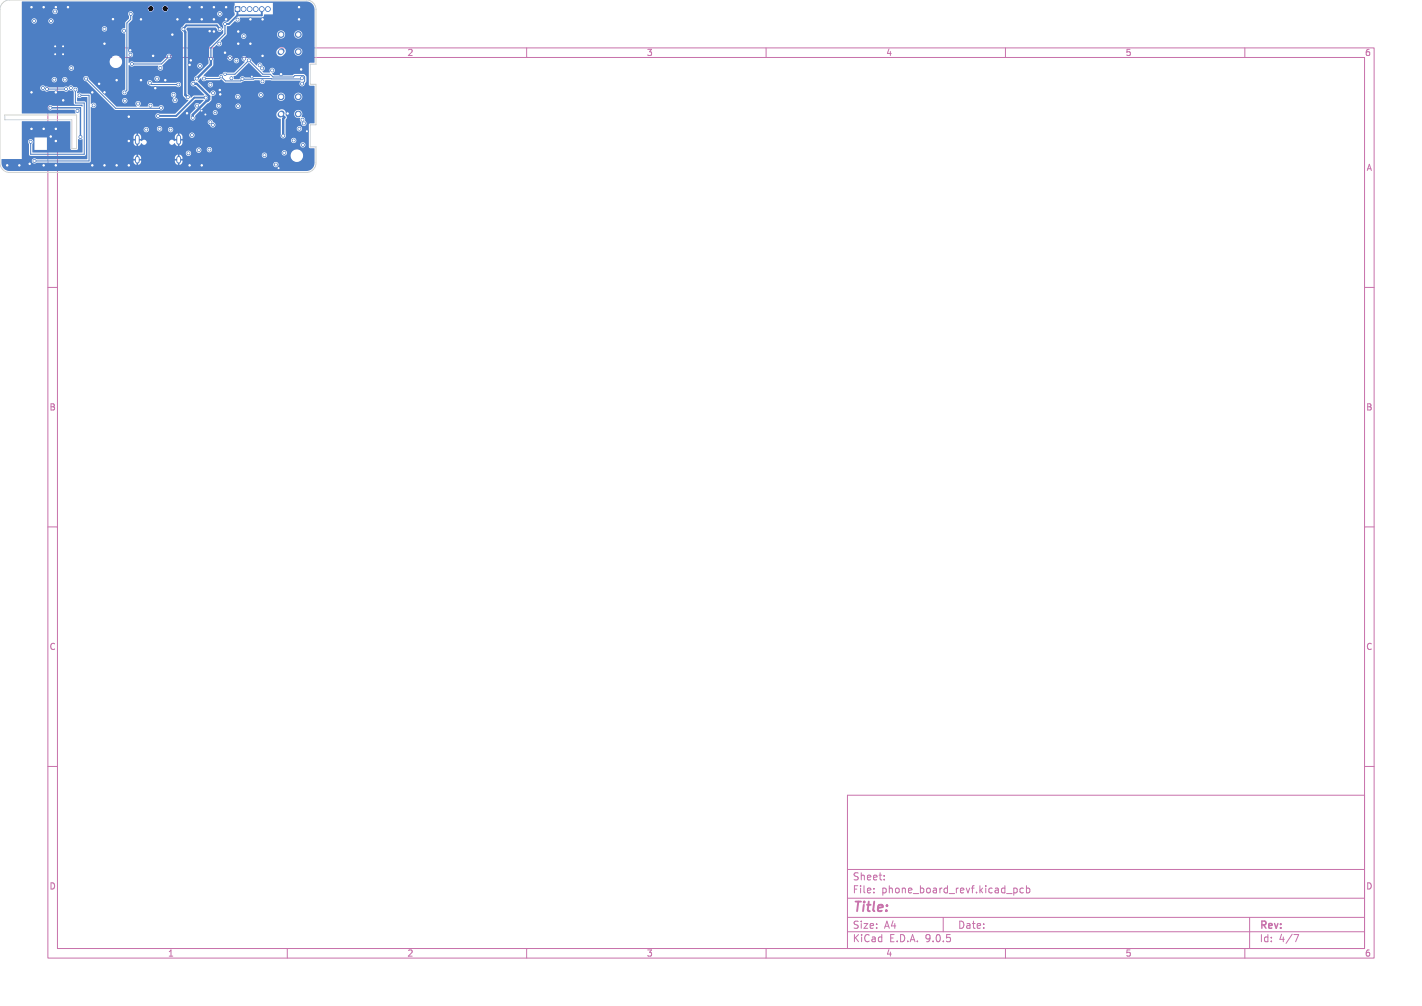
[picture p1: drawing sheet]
<svg xmlns="http://www.w3.org/2000/svg" width="297mm" height="210mm" viewBox="0 0 297 210" stroke-linecap="round" stroke-linejoin="round" font-family="sans-serif">
<defs><g id="words">
<text font-size="2.8" fill="#c872ab" x="178" y="190.9">Title:</text>
<g font-size="2.1" fill="#c872ab">
<text x="178" y="184">Sheet:</text>
<text x="178" y="186.7">File:</text>
<text x="184.1" y="186.7">phone_board_revf.kicad_pcb</text>
<text x="178" y="196.9">KiCad</text>
<text x="178" y="194.1">Size:</text>
<text x="184.7" y="194.1">A4</text>
<text x="185.7" y="196.9">E.D.A.</text>
<text x="193.3" y="196.9">9.0.5</text>
<text x="200" y="194.1">Date:</text>
<text x="263" y="194.3">Rev:</text>
<text x="263" y="196.9">Id:</text>
<text x="267.1" y="196.9">4/7</text>
</g>
<g font-size="1.8" fill="#fff">
<text x="35" y="11.9">1</text>
<text x="10.3" y="35.9">A</text>
</g>
<g font-size="1.8" fill="#c872ab">
<text x="85" y="11.9">2</text>
<text x="135" y="11.9">3</text>
<text x="185" y="11.9">4</text>
<text x="235" y="11.9">5</text>
<text x="285" y="11.9">6</text>
<text x="285.4" y="35.9">A</text>
<text x="10.3" y="85.9">B</text>
<text x="285.3" y="85.9">B</text>
<text x="10.3" y="135.9">C</text>
<text x="285.3" y="135.9">C</text>
<text x="10.3" y="185.9">D</text>
<text x="285.3" y="185.9">D</text>
<text x="35" y="199.9">1</text>
<text x="85" y="199.9">2</text>
<text x="135" y="199.9">3</text>
<text x="185" y="199.9">4</text>
<text x="235" y="199.9">5</text>
<text x="285" y="199.9">6</text>
</g>
</g></defs>
<g fill="none" stroke="#c872ab" stroke-width=".21">
<path d="M10 10h277v190h-277zM12 12h273v186h-273zM60 10v2M110 10v2M160 10v2M210 10v2M260 10v2M10 60h2M285 60h2M10 110h2M285 110h2M10 160h2"/>
<path d="M177 166h108v32h-108zM285 160h2M60 198v2M110 198v2M160 198v2M177 194.5h108M177 191.5h108M177 187.5h108M177 181.5h108M182.5 186.3v.1M182.5 185.5v.1M184.7 183.6v.1"/>
<path d="M184.7 182.8v.1M197 191.5v3M210 198v2M211.7 185.4v1.5M211.7 185.5l.5-.1 .3 .3-.2 .6h-.6M213.7 185.5l-.4-.1-.3 .3 .2 .6h.5M214.4 185.5l.4-.1 .3 .3-.1 .6h-.6M214.4 184.9v1.5M260 198v2M261 191.5v6.5M270.2 195.1h1l-.6 1.5"/>
</g>
<path d="M58.8 10.7l-.2 .2M58.8 23.7l-.2 .2" fill="none" stroke="#4d7fc4" stroke-width="1.2"/>
<g fill="#4d7fc4" stroke="#4d7fc4" stroke-width=".21">
<path d="M49.1 1.4h1v1h-1z"/>
<circle cx="62.3" cy="10.8" r=".6"/>
<circle cx="62.3" cy="7.2" r=".6"/>
<circle cx="58.7" cy="7.2" r=".6"/>
<circle cx="50.9" cy="1.9" r=".5"/>
<circle cx="52.1" cy="1.9" r=".5"/>
<circle cx="53.4" cy="1.9" r=".5"/>
<circle cx="54.7" cy="1.9" r=".5"/>
<circle cx="55.9" cy="1.9" r=".5"/>
<circle cx="62.3" cy="23.8" r=".6"/>
<circle cx="62.3" cy="20.2" r=".6"/>
<circle cx="58.7" cy="20.2" r=".6"/>
<circle cx="4" cy="34.5" r=".3"/>
<circle cx="43.8" cy="6.5" r=".3"/>
<circle cx="45.9" cy="18.8" r=".3"/>
<circle cx="62.5" cy="1.5" r=".3"/>
<circle cx="6.2" cy="34.2" r=".3"/>
<circle cx="62.5" cy="4" r=".3"/>
<circle cx="62.9" cy="14.5" r=".3"/>
<circle cx="42.1" cy="23.1" r=".25"/>
<circle cx="6.6" cy="1.5" r=".3"/>
<circle cx="54.8" cy="4" r=".3"/>
<circle cx="52.3" cy="9.1" r=".3"/>
<circle cx="39.6" cy="1.5" r=".3"/>
<circle cx="44.7" cy="6.6" r=".3"/>
<circle cx="11.7" cy="19.3" r=".3"/>
<circle cx="34.5" cy="16.7" r=".3"/>
<circle cx="46" cy="19.7" r=".3"/>
<circle cx="36" cy="7.2" r=".3"/>
<circle cx="54.8" cy="11.7" r=".3"/>
<circle cx="13.2" cy="11.3" r=".25"/>
<circle cx="39.6" cy="4" r=".3"/>
<circle cx="11.7" cy="1.5" r=".3"/>
<circle cx="47.2" cy="1.5" r=".3"/>
<circle cx="21.8" cy="9.1" r=".3"/>
<circle cx="14.2" cy="1.5" r=".3"/>
<circle cx="52.3" cy="4" r=".3"/>
<circle cx="13.2" cy="9.7" r=".25"/>
<circle cx="37.1" cy="4" r=".3"/>
<circle cx="13.2" cy="20.9" r=".3"/>
<circle cx="21.8" cy="19.3" r=".3"/>
<circle cx="58.7" cy="15.5" r=".3"/>
<circle cx="23.6" cy="4" r=".3"/>
<circle cx="24.4" cy="34.5" r=".3"/>
<circle cx="11.7" cy="26.9" r=".3"/>
<circle cx="64.1" cy="27.4" r=".25"/>
<circle cx="20.7" cy="17.5" r=".3"/>
<circle cx="47" cy="11" r=".3"/>
<circle cx="42.1" cy="1.5" r=".3"/>
<circle cx="6.6" cy="26.9" r=".3"/>
<circle cx="52.6" cy="16" r=".25"/>
<circle cx="39.6" cy="34.5" r=".3"/>
<circle cx="42.9" cy="23.9" r=".25"/>
<circle cx="27.2" cy="10.5" r=".3"/>
<circle cx="26.9" cy="34.5" r=".3"/>
<circle cx="29.4" cy="4" r=".3"/>
<circle cx="58.2" cy="35.1" r=".25"/>
<circle cx="10.6" cy="28.5" r=".3"/>
<circle cx="11.7" cy="29.4" r=".3"/>
<circle cx="29.4" cy="16.7" r=".3"/>
<circle cx="26.9" cy="24.4" r=".3"/>
<circle cx="21.8" cy="34.5" r=".3"/>
<circle cx="47.2" cy="4" r=".3"/>
<circle cx="49.8" cy="9.1" r=".3"/>
<circle cx="24.4" cy="16.7" r=".3"/>
<circle cx="42.1" cy="4" r=".3"/>
<circle cx="19.3" cy="19.3" r=".3"/>
<circle cx="9.1" cy="26.9" r=".3"/>
<circle cx="6.6" cy="19.3" r=".3"/>
<circle cx="42.1" cy="34.5" r=".3"/>
<circle cx="32" cy="11.7" r=".3"/>
<circle cx="9.1" cy="1.5" r=".3"/>
<circle cx="9.1" cy="34.5" r=".3"/>
<circle cx="39.1" cy="23.6" r=".3"/>
<circle cx="26.9" cy="29.4" r=".3"/>
<circle cx="39.9" cy="12.6" r=".3"/>
<circle cx="44.7" cy="1.5" r=".3"/>
<circle cx="49.8" cy="6.6" r=".3"/>
<circle cx="1.5" cy="34.5" r=".3"/>
<circle cx="11.5" cy="11.3" r=".25"/>
<circle cx="60.1" cy="23.7" r=".3"/>
<circle cx="32.4" cy="18.4" r=".3"/>
<circle cx="39.6" cy="13.6" r=".3"/>
<circle cx="19.3" cy="34.5" r=".3"/>
<circle cx="11.5" cy="9.7" r=".25"/>
<circle cx="44.7" cy="4" r=".3"/>
<circle cx="43" cy="20.4" r=".3"/>
<circle cx="33" cy="24.2" r=".3"/>
<circle cx="35.6" cy="27.1" r=".3"/>
<circle cx="30.5" cy="27.1" r=".3"/>
<circle cx="33.3" cy="26.9" r=".3"/>
<circle cx="33.6" cy="22.5" r=".3"/>
<circle cx="18" cy="16.4" r=".3"/>
<circle cx="40.1" cy="28.2" r=".3"/>
<circle cx="36.6" cy="20.9" r=".3"/>
<circle cx="40.4" cy="17.5" r=".3"/>
<circle cx="43.7" cy="31.2" r=".3"/>
<circle cx="40.2" cy="24.6" r=".3"/>
<circle cx="14.8" cy="18.4" r=".3"/>
<circle cx="44.4" cy="26.1" r=".3"/>
<circle cx="31.3" cy="17.3" r=".3"/>
<circle cx="37.3" cy="17.6" r=".3"/>
<circle cx="13.5" cy="16.6" r=".3"/>
<circle cx="36.2" cy="19.8" r=".3"/>
<circle cx="43.9" cy="25.5" r=".3"/>
<circle cx="45.9" cy="6.1" r=".3"/>
<circle cx="38.3" cy="6.1" r=".3"/>
<circle cx="39.2" cy="20.3" r=".3"/>
<circle cx="44.9" cy="23.5" r=".25"/>
<circle cx="41.5" cy="31.4" r=".3"/>
<circle cx="45.7" cy="22.1" r=".3"/>
<circle cx="41.2" cy="22.1" r=".3"/>
<circle cx="39.4" cy="32" r=".3"/>
<circle cx="51" cy="12.3" r=".3"/>
<circle cx="10.5" cy="22.5" r=".3"/>
<circle cx="49.7" cy="20.2" r=".3"/>
<circle cx="16.8" cy="28.6" r=".3"/>
<circle cx="31.4" cy="22.1" r=".3"/>
<circle cx="61.3" cy="29.3" r=".3"/>
<circle cx="27.2" cy="11.5" r=".3"/>
<circle cx="25.9" cy="6.4" r=".3"/>
<circle cx="45.8" cy="9.1" r=".3"/>
<circle cx="27.5" cy="13.4" r=".3"/>
<circle cx="14.9" cy="14.2" r=".3"/>
<circle cx="47" cy="5" r=".3"/>
<circle cx="41.1" cy="16.4" r=".3"/>
<circle cx="59.2" cy="28.3" r=".3"/>
<circle cx="44" cy="12.3" r=".3"/>
<circle cx="8.9" cy="18.4" r=".3"/>
<circle cx="16.2" cy="23.2" r=".3"/>
<circle cx="9.8" cy="18.6" r=".3"/>
<circle cx="13.8" cy="18.6" r=".3"/>
<circle cx="32.8" cy="16.4" r=".3"/>
<circle cx="41.8" cy="13.8" r=".3"/>
<circle cx="11.3" cy="16.6" r=".3"/>
<circle cx="15.7" cy="18.7" r=".3"/>
<circle cx="47" cy="15.5" r=".25"/>
<circle cx="44.5" cy="19.5" r=".3"/>
<circle cx="52" cy="12.6" r=".3"/>
<circle cx="6.4" cy="29.6" r=".3"/>
<circle cx="63.1" cy="17.5" r=".3"/>
<circle cx="42.6" cy="16.4" r=".3"/>
<circle cx="16.6" cy="19.9" r=".3"/>
<circle cx="46.2" cy="16" r=".25"/>
<circle cx="63.1" cy="16.3" r=".3"/>
<circle cx="50.6" cy="16.5" r=".3"/>
<circle cx="7.2" cy="33.6" r=".3"/>
<circle cx="26.1" cy="21" r=".3"/>
<circle cx="43.9" cy="17.7" r=".3"/>
<circle cx="28.8" cy="21.6" r=".3"/>
<circle cx="55.2" cy="32.4" r=".3"/>
<circle cx="45.9" cy="2.9" r=".3"/>
<circle cx="26" cy="19.3" r=".3"/>
<circle cx="11.5" cy="2.4" r=".3"/>
<circle cx="27.3" cy="2.9" r=".3"/>
<circle cx="10.6" cy="4.4" r=".3"/>
<circle cx="33.5" cy="14.2" r=".3"/>
<circle cx="19.6" cy="22" r=".3"/>
<circle cx="21.8" cy="6" r=".3"/>
<circle cx="7.1" cy="4.4" r=".3"/>
<circle cx="54.8" cy="17" r=".3"/>
<circle cx="50.9" cy="7.6" r=".3"/>
<circle cx="49.4" cy="12.7" r=".3"/>
<circle cx="56.8" cy="14.7" r=".3"/>
<circle cx="49.7" cy="22.2" r=".3"/>
<circle cx="48.3" cy="16.3" r=".3"/>
<circle cx="48" cy="12.1" r=".3"/>
<circle cx="63.5" cy="25.8" r=".3"/>
<circle cx="59.4" cy="31.9" r=".3"/>
<circle cx="62.5" cy="26.9" r=".3"/>
<circle cx="54.2" cy="13.6" r=".3"/>
<circle cx="54.5" cy="19.8" r=".3"/>
<circle cx="54.7" cy="14.3" r=".3"/>
<circle cx="63.2" cy="25" r=".3"/>
<circle cx="63.2" cy="30.3" r=".3"/>
<circle cx="57.6" cy="34.4" r=".3"/>
<circle cx="49.6" cy="4.1" r=".3"/>
</g>
<path d="M28.7 28.6v1.1M28.7 33.1v.6M37.3 28.6v1.1M37.3 33.1v.6" fill="none" stroke="#4d7fc4" stroke-width="1"/>
<path d="M38.3 6.1l.6-.8h6.4l.6 .8M49.6 1.9v1.3M49.6 3.2l-1.8 1.8h-.8M54.7 1.9v1.3h-5.1M43 20.4h-2.4l-3.8 3.8h-3.8" fill="none" stroke="#4d7fc4" stroke-width=".4"/>
<path d="M9.8 18.6h4M15.8 18.7v2.8h1.8v10.7h-11.2v-2.6M16.6 19.9h2v13.7h-11.4M18 16.4l6.2 6.2h9.3l.1-.1M27.3 2.9v1.1l-.8 .8v14l-.5 .5M31.3 17.3l.3 .3h5.7M35.3 11.8l-1.6 1.6h-6.2M42.6 16.4h3.2l.4-.4 .9 .9h3.2l.3-.4M47 15.5h2.1l2.9-2.9 2.9 2.9h1.6l.5 .6h4.3l.3-.3h1.8l.2 .3v.8l-.5 .6M50.6 16.5h.1M63.1 16.3l-.2 .2-9.9-.1-.1 .1h-2.3" fill="none" stroke="#4d7fc4" stroke-width=".21"/>
<path d="M38.3 6.1l.4 .6v13.1l.5 .5M40.4 17.5h.7l2.6 2.6v.6l-.4 .4h-.2l-2.8 2.9v.6M44 12.3v1.2l-2.9 2.9M58.7 23.8l.7 .7-.2 .3v3.5" fill="none" stroke="#4d7fc4" stroke-width=".5"/>
<path d="M10.5 22.5h6.3v6.1" fill="none" stroke="#4d7fc4" stroke-width=".3"/>
<path d="M47 5v2.1l-3 2.9v2.3" fill="none" stroke="#4d7fc4" stroke-width=".25"/>
<g fill="#4d7fc4">
<path d="M39.1 5.8h5.9l.3 .3a.6 .6 0 0 0 .6 .6 .6 .6 0 0 0 .6-.5l.1 .7-2.9 3-.2 3.4-2.6 2.6a.63 .63 0 0 0-.2 1v.1a.57 .57 0 0 0-.9 .4 .57 .57 0 0 0 .8 .6h.3l1.8 1.9h-2.2l-.6 .5-.2-.4-.5-.4v-5.9h2a.56 .56 0 0 0 .7 .6 .56 .56 0 0 0 .3-.9 .56 .56 0 0 0-1 .2l-2 .1v-7.1l-.3-.5z"/>
<path d="M48.8 15.9l.5-.1 2.7-2.7 2.7 2.7 1.7 .1-.1 .2-5.1 .1a.65 .65 0 0 0-.8-.2 .65 .65 0 0 0-.4 .5h-1.1z"/>
<path d="M4.6 .3h59.4a1.7 1.7 0 0 1 1.7 1.7v11l-1 .1-.2 .3v4.2l.2 .3 1 .1v7.7l-1 .1-.2 .2v4.7l.2 .2 1 .1v3a1.7 1.7 0 0 1-1.7 1.7h-62a1.7 1.7 0 0 1-1.7-1.7l.1-.8h4.1l.1-7.9h10.1v5.8l.3 .2 1.2-.1 .1-2.1 .9-.1v2.8h-10.4v-.5h3v-2.6h-2.6v2.6h-.4v-1.2a.57 .57 0 0 0 0-.9 .57 .57 0 0 0-.8 0 .57 .57 0 0 0 0 .9v2.1l.4 .4 11.4-.1 .2-.3v-10.7l-.4-.4h-1.5v-.7l2.1-.1v12.9h-10.5a.57 .57 0 0 0-.9 0 .57 .57 0 0 0 0 .8 .57 .57 0 0 0 .9 0h10.9l.3-.3 .1-.7h8.9v.2h.5v.3h-.5a.81 .81 0 0 0 .6 .9v-.5h.4v.5l.5-.4 .1-.5h-.5v-.3h.5v-.2h7v.2h.5v.3h-.5a.81 .81 0 0 0 .6 .9v-.5h.4v.5l.3-.1h19.3v.1a.56 .56 0 0 0 .8 .4 .56 .56 0 0 0 0-.9 .56 .56 0 0 0-.8 .4h-19.3l.3-.4v-.4h-.5v-.3h.5v-.2l-.2-.5-.4-.2v.5h-.4v-.5l-.4 .2-.2 .5h-7l-.2-.5-.4-.2v.5h-.4v-.5l-.4 .2-.2 .5h-8.9v-1.1h19.8a.55 .55 0 0 0 .4 .6 .55 .55 0 0 0 .6-.2h14.9v.2a.56 .56 0 0 0 .8 .4 .56 .56 0 0 0 0-1 .56 .56 0 0 0-.8 .4h-14.9a.55 .55 0 0 0-.2-.8 .55 .55 0 0 0-.8 .4h-19.8v-.6h22v.1a.55 .55 0 0 0 .8 .4h17v.2a.55 .55 0 0 0 .8 .4h1.1v.2a1.3 1.3 0 0 0 2 1 1.3 1.3 0 0 0 0-2.2 1.3 1.3 0 0 0-2 1h-1a.56 .56 0 0 0 0-1 .56 .56 0 0 0-.9 .4h-17l.2-.2v-.4h1.2a.56 .56 0 0 0 .7 .6 .56 .56 0 0 0 .3-.9 .56 .56 0 0 0-1 .1v.2h-1.2v-.2a.56 .56 0 0 0-.6-.2 .56 .56 0 0 0-.4 .5h-22v-2.8h8.9v.5h.5v.3h-.5v.7l.3 .3 .3 .2v-.5h.4v.5l.6-.6h.1a.53 .53 0 0 0 .7 .3 .53 .53 0 0 0 .3-.6h4.8v.2a.59 .59 0 0 0 .5 .4 .59 .59 0 0 0 .6-.3l.3 .4 .3 .2v-.5h.4v.5l.5-.3h24.7v.1a.56 .56 0 0 0 .8 .4 .56 .56 0 0 0 0-.9 .56 .56 0 0 0-.8 .4h-24.7l.1-.9-.5-.1h23.2v.2a.56 .56 0 0 0 .8 .4 .56 .56 0 0 0 0-.9 .56 .56 0 0 0-.8 .3h-23.2v-.2h.5l-.1-.9h1.5v.2a.56 .56 0 0 0 .9 .4 .56 .56 0 0 0 0-.9 .56 .56 0 0 0-.9 .3h-1.5l-.5-.3v.6h-.4v-.5l-.4 .2-.2 .4v.5h.5v.3l-.7 .1a.53 .53 0 0 0-.5-.2 .53 .53 0 0 0-.4 .4h-4.8v-.1a.7 .7 0 0 0-1.1-.1l-.5-.1v-.3h.5v-.5l-.2-.4-.4-.3v.6h-.4v-.6l-.4 .3-.2 .4h-8.9v-1.5h11v.1a.55 .55 0 0 0 .7 .5 .55 .55 0 0 0 .3-.8h1.8v.2a.55 .55 0 0 0 .5 .4 .55 .55 0 0 0 .6-.4h1.2v.1a.56 .56 0 0 0 .8 .4 .56 .56 0 0 0 0-.9 .56 .56 0 0 0-.8 .4h-1.2a.56 .56 0 0 0-.5-.7 .56 .56 0 0 0-.6 .5l-1.8-.1a.56 .56 0 0 0-.6-.2 .56 .56 0 0 0-.4 .5h-11v-1.5h24.4l.1 .4 .4 .2a.57 .57 0 0 0 .6 .5 .57 .57 0 0 0 .5-.6 .57 .57 0 0 0-.5-.5 .56 .56 0 0 0-.6-.5 .56 .56 0 0 0-.5 .5h-24.4v-1.4h13.5v.2a.57 .57 0 0 0 .8 .4l3.7-.1 3.8-3.7 1.7-.1v.2l-.8 .8a.6 .6 0 0 0-.9-.1 .6 .6 0 0 0 .1 .9l-1.1 1.1-.1 .6a.56 .56 0 0 0 .3 .8 .56 .56 0 0 0 .7-.2l.1-.7 .7-.8h2.9a.5 .5 0 0 0 .3 .6 .5 .5 0 0 0 .6-.1h12.4v.1a1.1 1.1 0 0 0 .9 .9v3.2a.56 .56 0 0 0 .6 .8 .56 .56 0 0 0 .5-.8v-1.3h2.3a.56 .56 0 0 0 .7 .6 .56 .56 0 0 0 .2-.9 .56 .56 0 0 0-.9 .2v.1h-2.3v-1.8a.69 .69 0 0 0 0-1.1v-.2h1.7v.2a1.07 1.07 0 0 0 1.3 .8v.5l.2 .3a.58 .58 0 0 0 .4 .8 .58 .58 0 0 0 .7-.4 .58 .58 0 0 0-.3-.7 .73 .73 0 0 0-.7-.8 .86 .86 0 0 0-.4-1.4 .86 .86 0 0 0-1.2 .7h-1.7l-.3-.7a.85 .85 0 0 0-1.1 0l-.6 .9-12.3-.1a.5 .5 0 0 0-.3-.8 .5 .5 0 0 0-.7 .4h-2.9l1.4-1.4h2.2v.2a.55 .55 0 0 0 .6 .4 .55 .55 0 0 0 .5-.5h3v.1a.56 .56 0 0 0 .8 .4 .56 .56 0 0 0 0-.9 .56 .56 0 0 0-.8 .4l-3-.1a.56 .56 0 0 0-.5-.5 .56 .56 0 0 0-.6 .5h-2.2l1.2-1 .1-.9h4.9a.55 .55 0 0 0 .8 .6 .55 .55 0 0 0 .1-1h3.9v.2a.55 .55 0 0 0 .5 .5 .55 .55 0 0 0 .5-.3h3v.2a.85 .85 0 0 0 .9 .8 .85 .85 0 0 0 .8-1h1.8v.2a.85 .85 0 0 0 1.3 .6 .85 .85 0 0 0 0-1.4 .85 .85 0 0 0-1.3 .6h-1.8l-.1-.1a.85 .85 0 0 0-.9-.6 .85 .85 0 0 0-.7 .7l-2.9-.1a.56 .56 0 0 0-.4-.7 .56 .56 0 0 0-.7 .4h-3.9a.56 .56 0 0 0-.9 .4h-4.9l.1-.1a.57 .57 0 0 0 .7-.5 .57 .57 0 0 0-.5-.6 .57 .57 0 0 0-.6 .6l-2-1.9h1.5v.2a.56 .56 0 0 0 .8 .4 .56 .56 0 0 0 0-1 .56 .56 0 0 0-.8 .4h-1.5l-.6-.6 .7-.7a.62 .62 0 0 0 .4 .6 .62 .62 0 0 0 .7-.1h2.7l.4-.3 .9 .7h3.2l.7-.3 3.2-.1a.61 .61 0 0 0 .4 .7 .61 .61 0 0 0 .8-.4l.1-.3h7.2l.1 .2a.57 .57 0 0 0 0 1 .57 .57 0 0 0 .9-.6l.3-.4v-1l-.5-.5-2-.1-.4 .3h-3.9l-.4-.3a.6 .6 0 0 0 .6-.7 .6 .6 0 0 0-.8-.5 .67 .67 0 0 0-.2 .9h-1.3l-.3-.2a.62 .62 0 0 0 .5-.7 .62 .62 0 0 0-.5-.6 .58 .58 0 0 0-.6-.5 .58 .58 0 0 0-.6 .6l-1.1-1.2a.65 .65 0 0 0-.9-.4 .58 .58 0 0 0-.8-.4 .58 .58 0 0 0-.4 .7 .58 .58 0 0 0 .7 .5l-2.1 2.2h-1.6a.63 .63 0 0 0-1 .4l-.5 .1-.3 .4h-2.5l-.6-.2 2-2.1v-1.7h3a.55 .55 0 0 0 .2 .6 .55 .55 0 0 0 .6 0h.5v.1a.56 .56 0 0 0 .9 .4 .56 .56 0 0 0 0-.9 .56 .56 0 0 0-.9 .4h-.4a.56 .56 0 0 0-.1-1 .56 .56 0 0 0-.8 .4h-3l-.1-1.1h13.3l.1 .4 .3 .3a.84 .84 0 0 0 1 0l.5-.5 .1-.4h1.7a.85 .85 0 0 0 1.2 .9 .85 .85 0 0 0 .3-1.4 .85 .85 0 0 0-1.4 .3l-.1 .2h-1.7l-.2-.6a.85 .85 0 0 0-1.2-.1l-.6 .9h-13.3v-.8l.8-.7a.6 .6 0 0 0 1 .1 .6 .6 0 0 0-.1-1l1-1h3.2v.1a.55 .55 0 0 0 .9 .4 .55 .55 0 0 0 0-.9h6.7v.2a.85 .85 0 0 0 .9 .8 .85 .85 0 0 0 .8-1h1.8v.2a.85 .85 0 0 0 1.3 .6 .85 .85 0 0 0 0-1.4 .85 .85 0 0 0-1.3 .6h-1.8l-.1-.1a.85 .85 0 0 0-.9-.6 .85 .85 0 0 0-.7 .7h-6.7a.56 .56 0 0 0-.9 .4h-3.2l.3-.4v-1.6l.7-.1 1-1a.62 .62 0 0 0 .8 .2 .62 .62 0 0 0 .2-.9h4.6l.3-.2 .2-.5h1.8v-2.4h-8l-.2 1.8 .2 .7-1.4 1.4h-.3a.57 .57 0 0 0-.8 .2 .57 .57 0 0 0 .1 .7l-.1 .6-1.1-1.2h-6.5l-.3 .2-.5 .6a.56 .56 0 0 0-.4 .5 .56 .56 0 0 0 .3 .5l.2 .3v13l.7 .8 .4 .3-2.7 2.7h-3.3a.55 .55 0 0 0-.8 .4h-13.5v-1.8a.6 .6 0 0 0 .9 .1 .6 .6 0 0 0 0-.9 .6 .6 0 0 0-.9 .2v-1.8l-.2-.3-1.7-.1-.4-.2-.5 .2-.1-.4a.59 .59 0 0 0 0-.8 .59 .59 0 0 0-.8-.1 .62 .62 0 0 0-.5-.4 .62 .62 0 0 0-.6 .4l-.3-.2-.6 .2h-3l-.4-.2-.4 .1a.61 .61 0 0 0-.8-.2 .61 .61 0 0 0-.2 .8 .61 .61 0 0 0 .8 .2 .59 .59 0 0 0 1 .1h3.1a.82 .82 0 0 0 1.1-.2l.2 .1 .4-.1 .3 .4 .1 2.5 .2 .2h1.5v.3l-6.3-.1a.56 .56 0 0 0-.8 .1 .56 .56 0 0 0 .1 .7 .56 .56 0 0 0 .7 0h4.6l.3 .7-.1 .1-11.1-.1v-7h6.2a.55 .55 0 0 0 .6 .6 .55 .55 0 0 0 .5-.6h1.1v.1a.55 .55 0 0 0 .7 .5 .55 .55 0 0 0 .3-.9h3.4l.2 .5 .5 .2 5.9 5.9 9.3 .1a.57 .57 0 0 0 .8-.3 .57 .57 0 0 0-.3-.7 .57 .57 0 0 0-.7 .3l-1.1-.1a.6 .6 0 0 0-.6-.7 .6 .6 0 0 0-.6 .7h-1.7a.59 .59 0 0 0 .2-.9 .59 .59 0 0 0-.9 0 .59 .59 0 0 0 .2 .9l-4.2 .1-1.4-1.3h2.5a.56 .56 0 0 0 .7 .6 .56 .56 0 0 0 .3-.9 .56 .56 0 0 0-1 .2l-2.5 .1-4.5-4.6a.55 .55 0 0 0-.5-.5 .55 .55 0 0 0-.6 .4h-3.4a.56 .56 0 0 0-.6-.2 .56 .56 0 0 0-.4 .5h-1.1v-.2a.56 .56 0 0 0-.6-.3 .56 .56 0 0 0-.5 .5h-6.2v-2.5h9.7v.2a.56 .56 0 0 0 .9 .4 .56 .56 0 0 0 0-1 .56 .56 0 0 0-.9 .4h-9.7v-1.3h18.3v.2a1.3 1.3 0 0 0 2 1 1.3 1.3 0 0 0 0-2.2 1.3 1.3 0 0 0-2 1h-18.3v-6.8h16.7v.1a.55 .55 0 0 0 .4 .5 .55 .55 0 0 0 .6-.3h3.1v.2a.79 .79 0 0 0 .7 .6v11.5a.58 .58 0 0 0-.6 .7 .58 .58 0 0 0 .8 .4h9.4a.6 .6 0 0 0 .5 .7 .6 .6 0 0 0-.1 .8 .6 .6 0 0 0 .9 .1 .65 .65 0 0 0-.5-1l.1-.1a.56 .56 0 0 0-.1-.9 .56 .56 0 0 0-.8 .4h-9.3l.5-.9v-1.6h3.8a.88 .88 0 0 0 .8 .8h5.3a.57 .57 0 0 0 .8 .1 .57 .57 0 0 0 0-.9 .57 .57 0 0 0-.8 .1h-4.9a.58 .58 0 0 0-.6-.6 .58 .58 0 0 0-.6 .5h-3.8v-.9h5.3v.2a.56 .56 0 0 0 .9 .4 .56 .56 0 0 0 0-1 .56 .56 0 0 0-.9 .4h-5.3v-2.7h.1a.59 .59 0 0 0 1 .1h5a.58 .58 0 0 0 .3 1 .58 .58 0 0 0 .7-.7l-.1-.3 1.4-1.4a.56 .56 0 0 0 .5-.6 .56 .56 0 0 0-.6-.5 .56 .56 0 0 0-.5 .7l-1.1 1.1h-5.6l-.5-.2-.6 .4v-1.3a.59 .59 0 0 0 .9-.5 .59 .59 0 0 0-.9-.5v-5.9l.7-.9 .1-.7 .2-.6h17.4v.2a.56 .56 0 0 0 .9 .4 .56 .56 0 0 0 0-1 .56 .56 0 0 0-.9 .4h-17.4l-.1-.1a.57 .57 0 0 0-.9-.2 .57 .57 0 0 0 0 .9v.5l-.7 .8-.1 1.1-.1 .1a.56 .56 0 0 0-.6 .4h-3.1a.55 .55 0 0 0-.3-.8 .55 .55 0 0 0-.7 .5h-16.7v-1.7h2v.1a.55 .55 0 0 0 .6 .5 .55 .55 0 0 0 .5-.6h2.4v.2a.56 .56 0 0 0 .8 .4 .56 .56 0 0 0 0-1 .56 .56 0 0 0-.8 .4h-2.4a.56 .56 0 0 0-.6-.5 .56 .56 0 0 0-.5 .5h-2v-2h6.3v.2a.56 .56 0 0 0 .9 .4 .56 .56 0 0 0 0-1 .56 .56 0 0 0-.9 .4h-6.3v-.6h26.3v.2a.63 .63 0 0 0 .7 .5 .63 .63 0 0 0 .5-.7h1.8v.2a.63 .63 0 0 0 .9 .4 .63 .63 0 0 0 0-1 .63 .63 0 0 0-.9 .4h-1.8v-.1a.63 .63 0 0 0-.7-.4 .63 .63 0 0 0-.5 .5h-26.3z"/>
</g>
<path d="M.6 .6l.7-.5 .7-.1h62a2 2 0 0 1 2 2v11.4h-1.2v4.2h1.2v8.5h-1.2v4.6h1.2v3.3a2 2 0 0 1-2 2h-62a2 2 0 0 1-2-2v-32l.2-.8zM1 24h15v7h-1v-6h-14z" fill="none" stroke="#d0d2cd" stroke-width=".21"/>
<g fill="#fff" stroke="#fff" stroke-width=".21">
<circle cx="4" cy="34.5" r=".15"/>
<circle cx="43.8" cy="6.5" r=".15"/>
<circle cx="45.9" cy="18.8" r=".15"/>
<circle cx="62.5" cy="1.5" r=".15"/>
<circle cx="6.2" cy="34.2" r=".15"/>
<circle cx="62.5" cy="4" r=".15"/>
<circle cx="62.9" cy="14.5" r=".15"/>
<circle cx="42.1" cy="23.1" r=".1"/>
<circle cx="6.6" cy="1.5" r=".15"/>
<circle cx="54.8" cy="4" r=".15"/>
<circle cx="52.3" cy="9.1" r=".15"/>
<circle cx="39.6" cy="1.5" r=".15"/>
<circle cx="44.7" cy="6.6" r=".15"/>
<circle cx="11.7" cy="19.3" r=".15"/>
<circle cx="34.5" cy="16.7" r=".15"/>
<circle cx="46" cy="19.7" r=".15"/>
<circle cx="36" cy="7.2" r=".15"/>
<circle cx="54.8" cy="11.7" r=".15"/>
<circle cx="13.2" cy="11.3" r=".1"/>
<circle cx="39.6" cy="4" r=".15"/>
<circle cx="11.7" cy="1.5" r=".15"/>
<circle cx="47.2" cy="1.5" r=".15"/>
<circle cx="21.8" cy="9.1" r=".15"/>
<circle cx="14.2" cy="1.5" r=".15"/>
<circle cx="52.3" cy="4" r=".15"/>
<circle cx="13.2" cy="9.7" r=".1"/>
<circle cx="37.1" cy="4" r=".15"/>
<circle cx="13.2" cy="21" r=".15"/>
<circle cx="21.8" cy="19.3" r=".15"/>
<circle cx="58.7" cy="15.5" r=".15"/>
<circle cx="23.6" cy="4" r=".15"/>
<circle cx="24.4" cy="34.5" r=".15"/>
<circle cx="11.7" cy="26.9" r=".15"/>
<circle cx="64.1" cy="27.4" r=".1"/>
<circle cx="20.7" cy="17.5" r=".15"/>
<circle cx="47" cy="11" r=".15"/>
<circle cx="42.1" cy="1.5" r=".15"/>
<circle cx="6.6" cy="26.9" r=".15"/>
<circle cx="52.6" cy="16" r=".1"/>
<circle cx="39.6" cy="34.5" r=".15"/>
<circle cx="42.9" cy="23.9" r=".1"/>
<circle cx="27.2" cy="10.5" r=".15"/>
<circle cx="26.9" cy="34.5" r=".15"/>
<circle cx="29.4" cy="4" r=".15"/>
<circle cx="58.2" cy="35.1" r=".1"/>
<circle cx="10.6" cy="28.5" r=".15"/>
<circle cx="11.7" cy="29.4" r=".15"/>
<circle cx="29.4" cy="16.7" r=".15"/>
<circle cx="26.9" cy="24.4" r=".15"/>
<circle cx="21.8" cy="34.5" r=".15"/>
<circle cx="47.2" cy="4" r=".15"/>
<circle cx="49.8" cy="9.1" r=".15"/>
<circle cx="24.4" cy="16.7" r=".15"/>
<circle cx="42.1" cy="4" r=".15"/>
<circle cx="19.3" cy="19.3" r=".15"/>
<circle cx="9.1" cy="26.9" r=".15"/>
<circle cx="6.6" cy="19.3" r=".15"/>
<circle cx="42.1" cy="34.5" r=".15"/>
<circle cx="32" cy="11.7" r=".15"/>
<circle cx="9.1" cy="1.5" r=".15"/>
<circle cx="9.1" cy="34.5" r=".15"/>
<circle cx="39.1" cy="23.6" r=".15"/>
<circle cx="26.9" cy="29.4" r=".15"/>
<circle cx="39.8" cy="12.6" r=".15"/>
<circle cx="44.7" cy="1.5" r=".15"/>
<circle cx="49.8" cy="6.6" r=".15"/>
<circle cx="1.5" cy="34.5" r=".15"/>
<circle cx="11.5" cy="11.3" r=".1"/>
<circle cx="60.1" cy="23.7" r=".15"/>
<circle cx="32.4" cy="18.4" r=".15"/>
<circle cx="39.6" cy="13.5" r=".15"/>
<circle cx="19.3" cy="34.5" r=".15"/>
<circle cx="11.5" cy="9.7" r=".1"/>
<circle cx="44.7" cy="4" r=".15"/>
<circle cx="43" cy="20.4" r=".15"/>
<circle cx="33" cy="24.2" r=".15"/>
<circle cx="35.6" cy="27.1" r=".15"/>
<circle cx="30.5" cy="27.1" r=".15"/>
<circle cx="33.3" cy="26.9" r=".15"/>
<circle cx="33.6" cy="22.5" r=".15"/>
<circle cx="18" cy="16.4" r=".15"/>
<circle cx="40.1" cy="28.2" r=".15"/>
<circle cx="36.6" cy="20.9" r=".15"/>
<circle cx="40.4" cy="17.5" r=".15"/>
<circle cx="43.7" cy="31.2" r=".15"/>
<circle cx="40.2" cy="24.6" r=".15"/>
<circle cx="14.8" cy="18.4" r=".15"/>
<circle cx="44.4" cy="26.1" r=".15"/>
<circle cx="31.3" cy="17.3" r=".15"/>
<circle cx="37.3" cy="17.6" r=".15"/>
<circle cx="13.5" cy="16.6" r=".15"/>
<circle cx="36.2" cy="19.8" r=".15"/>
<circle cx="43.9" cy="25.5" r=".15"/>
<circle cx="45.9" cy="6.1" r=".15"/>
<circle cx="38.3" cy="6.1" r=".15"/>
<circle cx="39.2" cy="20.3" r=".15"/>
<circle cx="45" cy="23.5" r=".1"/>
<circle cx="41.5" cy="31.4" r=".15"/>
<circle cx="45.7" cy="22.1" r=".15"/>
<circle cx="41.2" cy="22.1" r=".15"/>
<circle cx="39.4" cy="32" r=".15"/>
<circle cx="51" cy="12.3" r=".15"/>
<circle cx="10.5" cy="22.5" r=".15"/>
<circle cx="49.7" cy="20.2" r=".15"/>
<circle cx="16.8" cy="28.6" r=".15"/>
<circle cx="31.4" cy="22.1" r=".15"/>
<circle cx="61.3" cy="29.3" r=".15"/>
<circle cx="27.2" cy="11.4" r=".15"/>
<circle cx="25.9" cy="6.4" r=".15"/>
<circle cx="45.8" cy="9.1" r=".15"/>
<circle cx="27.5" cy="13.4" r=".15"/>
<circle cx="14.9" cy="14.2" r=".15"/>
<circle cx="47" cy="5" r=".15"/>
<circle cx="41.1" cy="16.4" r=".15"/>
<circle cx="59.2" cy="28.3" r=".15"/>
<circle cx="44.1" cy="12.3" r=".15"/>
<circle cx="9" cy="18.4" r=".15"/>
<circle cx="16.2" cy="23.1" r=".15"/>
<circle cx="9.8" cy="18.6" r=".15"/>
<circle cx="13.8" cy="18.6" r=".15"/>
<circle cx="32.8" cy="16.4" r=".15"/>
<circle cx="41.8" cy="13.8" r=".15"/>
<circle cx="11.3" cy="16.6" r=".15"/>
<circle cx="15.8" cy="18.7" r=".15"/>
<circle cx="47" cy="15.5" r=".1"/>
<circle cx="44.5" cy="19.4" r=".15"/>
<circle cx="52" cy="12.6" r=".15"/>
<circle cx="6.4" cy="29.6" r=".15"/>
<circle cx="63.1" cy="17.5" r=".15"/>
<circle cx="42.6" cy="16.4" r=".15"/>
<circle cx="16.6" cy="19.9" r=".15"/>
<circle cx="46.2" cy="16" r=".1"/>
<circle cx="63.1" cy="16.3" r=".15"/>
<circle cx="50.6" cy="16.5" r=".15"/>
<circle cx="7.2" cy="33.6" r=".15"/>
<circle cx="26.1" cy="21" r=".15"/>
<circle cx="43.9" cy="17.7" r=".15"/>
<circle cx="28.8" cy="21.6" r=".15"/>
<circle cx="55.2" cy="32.4" r=".15"/>
<circle cx="45.9" cy="2.9" r=".15"/>
<circle cx="26" cy="19.3" r=".15"/>
<circle cx="11.5" cy="2.4" r=".15"/>
<circle cx="27.3" cy="2.9" r=".15"/>
<circle cx="10.7" cy="4.4" r=".15"/>
<circle cx="33.5" cy="14.2" r=".15"/>
<circle cx="19.6" cy="22" r=".15"/>
<circle cx="21.8" cy="6" r=".15"/>
<circle cx="7.1" cy="4.4" r=".15"/>
<circle cx="54.8" cy="17" r=".15"/>
<circle cx="50.9" cy="7.6" r=".15"/>
<circle cx="49.4" cy="12.7" r=".15"/>
<circle cx="56.8" cy="14.7" r=".15"/>
<circle cx="49.7" cy="22.2" r=".15"/>
<circle cx="48.3" cy="16.3" r=".15"/>
<circle cx="48" cy="12.1" r=".15"/>
<circle cx="63.5" cy="25.8" r=".15"/>
<circle cx="59.4" cy="31.9" r=".15"/>
<circle cx="62.5" cy="26.9" r=".15"/>
<circle cx="54.2" cy="13.6" r=".15"/>
<circle cx="54.5" cy="19.8" r=".15"/>
<circle cx="54.7" cy="14.3" r=".15"/>
<circle cx="63.2" cy="25" r=".15"/>
<circle cx="63.2" cy="30.2" r=".15"/>
<circle cx="57.6" cy="34.4" r=".15"/>
<circle cx="49.6" cy="4.1" r=".15"/>
<circle cx="62" cy="32.5" r="1.1"/>
<circle cx="58.7" cy="10.8" r=".35"/>
<circle cx="62.3" cy="10.8" r=".35"/>
<circle cx="62.3" cy="7.2" r=".35"/>
<circle cx="58.7" cy="7.2" r=".35"/>
<circle cx="24.2" cy="12.9" r="1.1"/>
<circle cx="49.6" cy="1.9" r=".33"/>
<circle cx="50.9" cy="1.9" r=".33"/>
<circle cx="52.1" cy="1.9" r=".33"/>
<circle cx="53.4" cy="1.9" r=".33"/>
<circle cx="54.7" cy="1.9" r=".33"/>
<circle cx="55.9" cy="1.9" r=".33"/>
<circle cx="30.1" cy="29.7" r=".32"/>
<circle cx="35.9" cy="29.7" r=".32"/>
<circle cx="58.7" cy="23.8" r=".35"/>
<circle cx="62.3" cy="23.8" r=".35"/>
<circle cx="62.3" cy="20.2" r=".35"/>
<circle cx="58.7" cy="20.2" r=".35"/>
</g>
<g fill="#000" stroke="#000" stroke-width=".21">
<circle cx="31.5" cy="1.8" r=".42"/>
<circle cx="34.5" cy="1.8" r=".42"/>
</g>
<path d="M28.7 28.6v1.1M28.7 33.1v.6M37.3 28.6v1.1M37.3 33.1v.6" fill="none" stroke="#fff" stroke-width=".6"/>
<use href="#words"/>
</svg>
